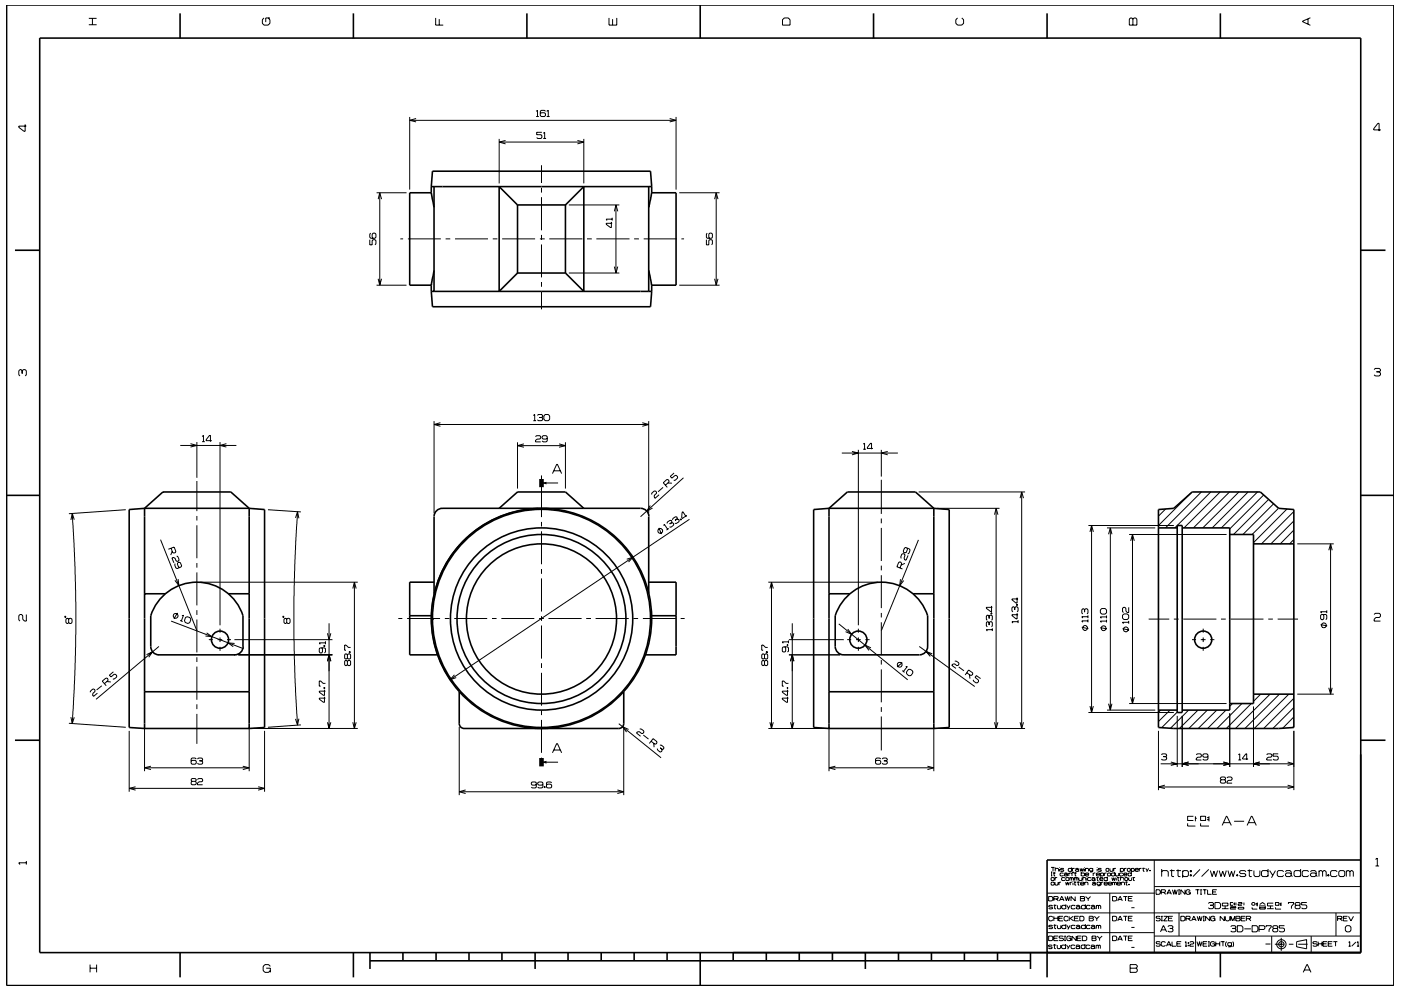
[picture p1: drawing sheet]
<svg xmlns="http://www.w3.org/2000/svg" width="297mm" height="210mm" viewBox="0 0 297 210" stroke-linecap="round" stroke-linejoin="round" font-family="sans-serif">
<g fill="none" stroke="#000" stroke-width=".21">
<path d="M18.8 5.2h1.7M18.8 3.9h1.7M19.6 3.9v1.3M56 3.8l-.4 .4v.7l.4 .4h.9l.3-.4v-.7l-.3-.4M57.2 3.8h-.9v.9M92.4 3.8v1.5h1.6M93.1 4.1v1.2M129.1 3.8v1.5h1.7v-1.5M129.9 4.1v1.2M166.3 3.8h.8l.4 .4v1.1h-1.6v-1.1zM203 3.8l-.4 .4v.7l.4 .4h.9l.4-.4v-.7l-.4-.4M239.7 3.8h.2l.3 .3 .2-.3h.4l.2 .3v1.2h-1.6v-1.2z"/>
<path d="M240.2 4.1v1.2M277.3 4v1.1M277.8 3.8l-1.6 .7v.1l1.6 .8M5.3 26.4v1.4h-.2l-1.1-.8v-.2h1.6M86.9 24.8v15.4M86.9 25.5h56.4M88.2 25.1l-1.3 .4 1.3 .4M105.8 29.5v9.4M105.8 30.1h18M107.2 29.8l-1.4 .3 1.4 .4M113.7 23.6l.3-.2v1.3M113.7 24.7h.6"/>
<path d="M114.8 35v3.8M114.8 39.8v1M114.9 28.1h-1.1v.5h.9l.2 .1v.5l-.2 .2h-.7l-.2-.2M115.2 28.3l.3-.2v1.3M115.2 29.4h.6M115.7 23.6l-.3-.2h-.6l-.3 .2v.9l.3 .2h.6l.3-.2v-.4l-.3-.2h-.6l-.3 .2M115.9 24.7h.6M115.9 23.6l.3-.2v1.3M122.4 29.8l1.4 .3-1.4 .4M123.8 29.5v9.4M142 25.1l1.3 .4-1.3 .4M143.3 24.8v15.4"/>
<path d="M292.8 27.6h-1.5v-.3l.8-1.1h.3v1.6M78.4 50.8v1.1h.5v-.9l.2-.2 .6 .2v.7l-.2 .2M78.6 49.4l-.2 .3v.6l.2 .2h.9l.2-.2v-.6l-.2-.3h-.4l-.2 .3v.6l.2 .2M79.8 40.9h6.4M80.2 59.1l.3 1.4 .4-1.4M80.2 42.2l.3-1.3 .4 1.3M80.5 40.9v19.6M84.9 50.7h.6M86.5 50.7h7M94.5 50.7h1M96.5 50.7h7M104.5 50.7h1"/>
<path d="M106.5 50.7h7M114.5 50.7h1M114.8 41.8v7M114.8 49.8v1M114.8 51.9v6.9M114.8 59.8v1M116.5 50.7h7M120.6 57.9h10.7M120.6 43.5h10.7M124.5 50.7h1M126.4 50.7h7.1M129.6 47.1v1.1h-.2l-.9-.6v-.2h1.3"/>
<path d="M129.8 46.5h-1.3l.2 .3M129.8 46.2v.6M130.3 56.6l.3 1.3 .4-1.3M130.3 44.8l.3-1.3 .4 1.3M130.6 43.5v14.4M134.4 50.7h1.1M136.5 50.7h7M144 40.9h8.6M144.5 50.7h.5M149.8 50.8v1.1h.5v-.9l.1-.2h.5l.1 .2v.7l-.1 .2M149.9 49.4l-.1 .3v.6l.1 .2h1l.1-.2v-.6l-.1-.3h-.5l-.1 .3v.6l.1 .2M151.5 42.2l.3-1.3 .4 1.3"/>
<path d="M151.5 59.1l.3 1.4 .4-1.4M151.8 40.9v19.6M4.7 78.6l-.2-.2h-.3l-.2 .2v.9l.2 .2M4.7 78.6l.2-.2h.4l.3 .2v.9l-.3 .2M4.7 78.6v.6M79.8 60.5h6.4M114.8 61.8v3.8M144 60.5h8.6M291.3 78.4l.3-.3h.8l.3 .3v.2l-.3 .3M291.8 78.9h.6M292.4 78.9l.3 .3v.3l-.3 .2h-.8l-.3-.2M38.2 94.5h11.9"/>
<path d="M40.4 94.1l1.3 .4-1.3 .3M41.7 93.8v7.5M42.8 92.6l.3-.2v1.3M42.8 93.7h.6M44.9 93.5h-1.2l.7-1.1h.2v1.3M46.6 93.8v38.8M48 94.1l-1.3 .4 1.3 .3M92 89.3v19.6M92 90h45.5M93.4 89.7l-1.4 .3 1.4 .4M109.7 93.8v9.8M109.7 94.5h10.2"/>
<path d="M111.1 94.1l-1.4 .4 1.4 .4M113.1 88.1l.3-.2v1.3M113.1 89.2h.6M113.5 92.6l.2-.2h.8l.1 .5-.1 .2h-.6l-.4 .3v.3h1.1M114 88.1l.1-.2h.7l.3 .2-.3 .5M114.3 88.6h.5M114.8 88.6l.3 .1v.3l-.3 .2h-.7l-.1-.2M115.3 88.2l.3-.3h.6l.3 .3v.7l-.3 .3h-.6l-.3-.3zM116 92.9l-.2 .2h-.7l-.2-.2v-.3l.2-.2h.7l.2 .2v.9l-.2 .2h-.7l-.2-.2M117.4 99.9h1.4M118.5 94.1l1.4 .4-1.4 .4M119.9 93.8v9.8"/>
<path d="M136.2 89.7l1.3 .3-1.3 .4M137.5 89.3v19.6M178.5 96.1h11.9M180.6 95.8l1.4 .3-1.4 .4M182 95.4v37.2M183 94.2l.3-.2v1.3M183 95.3h.6M185.1 95.1h-1.2v-.2l.7-.9h.2v1.3M186.9 95.4v5.7M188.2 95.8l-1.3 .3 1.3 .4M15.3 108.9l.6 11.3 .2 7.5-.2 14.3-.6 11.5M15.7 110.2l-.4-1.3-.3 1.4"/>
<path d="M26.7 108.1l-12.1 .9M34 114.5l7.7 19.3M36.3 116.3l.3 .9h.6l.1-.2-.4-1-1.2 .5M36.5 116.9l-.3 .8M37.1 119.5l-.1 .3 .3 .7 .2 .1 .9-.3 .1-.3-.3-.7h-.5l-.1 .3 .2 .7h.3M37.5 117.9l.2 .2 .3 .6-.1 .3h-.6l-.2-.6-.4-.2-.3 .2 .5 1M41.7 102v6.4M41.7 109.4v1M41.7 111.4v7M41.7 119.4v1M56.8 108.1l7 .5M62.7 109.9l.4-1.4 .3 1.4"/>
<path d="M63.1 108.5l-.5 9.3-.3 8.7 .1 13.3 .7 14M114.1 107.8a23.3 23.3 0 0 0-18.3 36.9M114.8 100.8v.9M114.8 102.7v7M114.8 110.7v1M114.8 112.7v7M114.8 102.4h3.5M117.1 100.4l.9-1.9h.2l.9 1.9M132.9 118.6l1.3-.4-.9 1M137.9 107.2l-.8 1.2 1.2-.6M138.2 104.9v-.3l.5-.5h.3l.2 .2v.3l-.5 .5 .2 .6 .8-.8M139.5 112.3v.1"/>
<path d="M139.7 112l.5 1.3M139.7 112.2l-.2 .1M139.7 112.1a.53 .53 0 0 1 .7 .3 .53 .53 0 0 1-.2 .7l-.6-.2-.1-.5M139.7 112.1v.1M140.6 103.4l-1.1 .9M140.7 111.5l.1-.3 .8 1.1M141.1 102.9l.7-.7 .1-.2-.3-.3h-.2l-.8 .7 .9 1M141.6 102.4l.9 .1M141.8 112.1l-.5 .3M142.4 110.9v-.5h-.3l-.6 .3-.1 .3M142.4 110.9l-.4 .2M142.4 110.9h.3l.2 .3-.1 .2-.6 .4-.3-.1"/>
<path d="M142.9 100.3l-.8 .7 .4 .4 .6-.6h.3l.3 .3-.1 .3-.5 .5h-.3M143.5 110.1v-.5h-.3l-.5 .4-.1 .3M143.5 110.1l-.4 .3M143.5 110.1h.3l.2 .6-.6 .3h-.3M144.2 110.1h.2l.1 .1-.2 .1zM144.3 110.1l.1 .2M144.9 101.3l-9.1 8.3M145.6 109.3l-.9 .7-.2-.2 .1-1.1 .2-.2 .7 1.1M146.2 110.1l-50.8 34.1M186.9 101.8v7.2M186.9 110v1M186.9 112v7"/>
<path d="M186.9 120v1M191.9 119.5l-.9 .3M192.3 116.2l.1 .3-.3 .7h-.5l-.1-.3 .3-.7 .2-.1 .9 .4 .1 .2-.3 .7-.3 .1M192.5 117.8l-.4 1-.3-.1-.1-.3 .2-.6-.1-.3h-.6l-.2 .6 .1 .3M194.7 114.5l-7.8 19.3M194.8 104.3h22.5M198.7 107.8h13.2M210.9 109.2l.3-1.4 .4 1.4M211.2 107.8v46.7M216.3 105.7l.3-1.4 .4 1.4M216.6 104.3v50.2M230.8 111.5h18.1"/>
<path d="M231.1 112.8l.3-1.3 .4 1.3M231.4 111.5v39.6M234.7 112h10.2M235 113.3l.4-1.3 .4 1.3M235.4 112v38.6M239.4 113.4h20.7M239.7 114.7l.4-1.3 .4 1.3M240.1 113.4v35.8M247.1 107.9l-1.5 1.6M252.5 104.6l-6.9 6.9M254.7 104.3l-7.6 7.7M256.7 104.3l-7.6 7.7"/>
<path d="M258.7 104.3l-7.7 7.7M260.7 104.3l-7.7 7.7M262.7 104.3l-7.7 7.7M264.6 104.3l-7.6 7.7M266.6 104.3l-7.7 7.7M267.9 105l-7.2 7.2M269 105.9l-7.5 7.5M270 106.9l-6.5 6.5M271.1 107.8l-5.6 5.6M272.9 107.9l-7.1 7.2M274.3 114.4l-.9 1M274.3 112.4l-2.9 3"/>
<path d="M274.3 110.5l-4.8 4.9M274.3 108.5l-6.8 6.9M275 115.4h7.8M281.7 116.7l.4-1.3 .3 1.3M282.1 115.4v31.8M5.6 130.3v1.4h-.4l-.4-.3v-.8l-.2-.3h-.4l-.2 .3v.9l.2 .2M13.7 130.8h.3l-.1 .2zM14.6 131.4l-.2-.3-.4 .3v.6l.2 .2 .4-.2M14.6 131.4l.2-.3h.3l.2 .3v.6l-.2 .2h-.3l-.2-.2M14.6 131.4v.6M31.1 138.8l1.2-.5-.8 1.1M33.7 137.1l-13.3 11.2"/>
<path d="M36.3 131.7l15.3 5.9M37.6 130l-.7 1.2M37.8 122.8l.1 1.4-.8-1.1M38.2 131.6l.5 .2M38.6 130.6l.3-.1-.5 1.2M39.3 131l.4-.2 .6 .2 .2 .4-.3 .7-.4 .1-.5-.2-.2-.4zM41.7 121.4v7M41.7 129.4v1M41.7 131.4v7M41.7 139.4v1M42.5 123.5h33.4M43.8 134.2l1.1 .8-1.3-.1"/>
<path d="M44.3 135.7h.8M46.1 135.7h1M46.6 133.3v.9M46.6 135.2v1M46.6 137.2v.8M48.1 135.7h.9M49.7 135.7h20.8M49.7 136.5l-1.4-.1 1.1 .8M50.5 138.9h20M60 130.7l.2 .1-.1 .2-.2-.2zM60.8 131.4l-.2-.3-.4 .3v.6l.2 .2 .4-.2M60.8 131.4l.2-.3h.3l.2 .3v.6l-.2 .2h-.3l-.2-.2"/>
<path d="M60.8 131.4v.6M68.2 137.4l.2 .2v.7l-.2 .2h-.3l-.2-.2v-.7l.2-.2h.9l.2 .2v.7l-.2 .2M68.7 136.9h.2v.2h-.2zM68.7 137h.2M69 136v.6M69 136.4h-1.3l.2 .2M69.4 134.3l.4 1.4 .3-1.4M69.8 132.2v22.3M73.7 138.9l-.3-.2-.3 .2v.7l.1 .2 .5-.2M73.7 138.9l.2-.2h.3l.1 .2v.7l-.1 .2-.5-.2M73.7 138.9v.7M74 138.2h.2v.2h-.2z"/>
<path d="M74 138.3h.2M74.3 137.3h-.4l-.5-.5h-.3v1.1h.3M74.8 124.8l.3-1.3 .4 1.3M75.1 123.5v31M84.5 131.2h.8M86.3 131.2h7M94.3 131.2h1M96.3 131.2h7M104.3 131.2h1M106.3 131.2h7M114.3 131.2h1M114.8 120.7v1"/>
<path d="M114.8 122.7v7M114.8 130.7v1M114.8 132.7v7M116.3 131.2h7M124.3 131.2h1M126.3 131.2h7M134.3 131.2h1M136.3 131.2h7M144.3 131.2h.9M162.1 138.9l-.2-.2-.4 .2v.7l.2 .2 .4-.2M162.1 138.9v.7M162.1 138.9l.2-.2h.3l.2 .2v.7l-.2 .2-.5-.2"/>
<path d="M162.5 138.2h.2v.2h-.2zM162.5 138.3h.2M162.8 137.3h-.5l-.5-.5h-.3v1.1h.3M162.9 123.5h23.3M163.2 124.8l.4-1.3 .4 1.3M163.6 123.5v31M166.4 137.2l.2 .2v.7l-.2 .2-.5-.2v-.7l.2-.2h.9l.2 .2v.7l-.2 .2M166.9 136.7h.1v.2h-.1zM166.9 136.8h.1M167.2 135.8v.6M167.2 136.1h-1.3l.2 .3M167.3 138.9h10.8"/>
<path d="M167.3 135.7h11.6M167.6 134.3l.4 1.4 .3-1.4M168 132.2v22.3M177.8 132.3l14.6 11.9M179.6 135.7h.9M179.7 133.4l.8 1.1-1.2-.5M181.5 135.7h1M182 133.3v.9M182 135.2v1M182 137.2v.8M183.5 135.7h.9M184.7 137.4l-1.3-.6 .8 1.2"/>
<path d="M186.9 122v7M186.9 130v1M186.9 132v7M186.9 140v1M190.8 120.5l.4-1-.4-.3-.3 .1-.3 .9 1.1 .5M190.9 122.8l-.1 1.4 .8-1.1M194.9 137.1l11.8 8.5M197.7 138.7l-1.4-.5 .9 1M209.7 132.1l-.2-.2-.4 .2v.7l.2 .2M209.7 132.1l.2-.2h.3l.2 .2v.7l-.2 .2M209.7 130.7l.2-.2h.3l.2 .2v.7l-.2 .2M209.7 130.7l-.2-.2-.4 .2v.7l.2 .2"/>
<path d="M209.7 130.7v.5M209.7 132.1v.5M210.1 130.1h.2M210.1 130h.2v.2h-.2zM210.2 128.5v1.2h-.2l-.9-.7v-.2h1.3M210.4 133.6h-1.3l.2 .2M210.4 133.3v.5M215.1 128.9l.2-.2h.3l.3 .2v.7l-.3 .2M215.1 128.9l-.2-.2-.4 .2v.7l.3 .2M215.1 128.9v.5M215.5 128.2h.2v.2h-.2zM215.5 128.3h.2"/>
<path d="M215.6 126.7v1.2h-.2l-.9-.7v-.2h1.4M215.6 130v1.3h-.2l-.9-.7v-.2h1.4M215.9 131.9h-1.4l.3 .3M215.9 131.5v.7M229.4 133l1.4 .3M230 129.3v.5M230 129.3l.2-.2h.3l.2 .2v.7l-.2 .2M230 129.3l-.3-.2-.3 .2v.7l.2 .2M230.7 131.7h-1.3l.2 .3M230.7 130.5v.6M230.7 131.4v.6M230.7 130.8h-1.3l.2 .3"/>
<path d="M233.3 133.1l1.4 .3M233.6 129.1h.7l.3 .3v.6l-.3 .3h-.7l-.3-.3v-.6zM234.6 131.7h-1.3l.2 .3M234.6 130.6v.5M234.6 131.4v.6M234.6 130.8h-1.3l.2 .3M238 133.3l1.4 .3M238.3 130.2h.7l.3 .3v.6l-.3 .3h-.7l-.3-.3v-.6zM238.9 133.1h.1M239.3 128.8v1.1h-.3l-.3-.3v-.6l-.2-.2h-.3l-.2 .2v.7l.2 .2M239.3 131.7v.6M239.3 132h-1.3l.2 .3"/>
<path d="M243.5 131.3h4.4M248.9 131.3h1M250.9 131.3h7M252.7 135.7h.9M254.6 135.7h1M255.1 133.3v.9M255.1 135.2v1M255.1 137.2v.8M256.6 135.7h.9M258.9 131.3h1M260.9 131.3h7M268.9 131.3h1"/>
<path d="M270.9 131.3h4.3M280 132.5l1.4 .2M280.5 130.3l.2 .2v.7l-.2 .2h-.3l-.2-.2v-.7l.2-.2h.9l.2 .2v.7l-.2 .2M280.5 132.2h.1M281.3 129.5v.5M281.3 129.7h-1.3l.2 .3M291.3 130.3l.3-.2h.8l.3 .2v.4l-.3 .3h-.7l-.4 .4v.3h1.4M14.6 153.4l12.1 .9M15 152.1l.3 1.4 .4-1.4M19.1 146.8l.1-.2 .5-.5 .4 .3v.3l-.4 .4-.1 .4 .3 .2 .8-.7M21.6 145.5l-1.1 .8M22.1 145l.8-.7-.2-.5h-.3l-.7 .7 .8 .9"/>
<path d="M22.6 144.6h.9M24 142.5l-.8 .7 .3 .4 .7-.6h.3l.3 .3-.1 .3-.5 .5-.3-.1M27.4 155v12.9M30.6 154.2v9.4M41.7 141.4v7M41.7 149.4v1M41.7 151.4v6.4M52.8 154.2v9.4M53.6 154.5h22.3M56.1 155v12.9M63.4 152.4l-.3 1.4-.4-1.3M63.8 153.8l-7 .5"/>
<path d="M68.7 145.8h.2v.2h-.2zM68.7 145.9h.2M68.8 147.8v1.2h-.2l-.9-.7v-.2h1.3M68.8 146.3v1.2h-.2l-.9-.7v-.2h1.3M69 144.9h-.5l-.5-.5h-.3v1.1h.3M69.4 140.2l.4-1.3 .3 1.3M69.4 153.2l.4 1.3 .3-1.3M73.7 140.3l-.3-.2-.3 .2v.7l.1 .2 .5-.2M73.7 140.3l.2-.2h.3l.1 .2v.7l-.1 .2h-.3l-.2-.2M73.7 140.3v.7M74.8 153.2l.3 1.3 .4-1.3M96.4 143.1l-1 1.1 1.3-.5"/>
<path d="M97.4 154.2v14.4M114.8 140.7v1M114.8 142.7v7M114.8 150.7v1M114.8 152.7v7M117.1 159.7l.9-2h.2l.9 2M117.4 159.1h1.4M131.2 153.5l9 7.2M132.2 154.2v14.4M133.3 154.7l-1.3-.6 .8 1.2M135.6 154.6h.3l.6 .4v.3l-.2 .3h-.3l-.4-.4h-.5l-.1 .3 .8 .7M136.4 155.9l1.1 .9"/>
<path d="M138 157.2l.8 .6h.3l.2-.2v-.3l-.8-.6-.8 1M138.6 157.6l.1 .9M139.4 158.8v.2l.5 .5h.3l.2-.5M139.9 158.1l.3-.1 .6 .5-.2 .4-.2 .1M140 158.6l.4 .4M162.1 140.3l-.2-.2-.4 .2v.7l.2 .2 .4-.2M162.1 140.3l.2-.2h.3l.2 .2v.7l-.2 .2h-.3l-.2-.2M162.1 140.3v.7M162.9 154.5h12.2M163.2 153.2l.4 1.3 .4-1.3M166.9 145.8h.1v.2h-.1zM166.9 145.9h.1"/>
<path d="M167 147.8v1.2h-.2l-.9-.7v-.2h1.3M167 146.3v1.2h-.2l-.9-.7v-.2h1.3M167.2 144.9h-.5l-.5-.5h-.3v1.1h.3M167.6 153.2l.4 1.3 .3-1.3M168.3 140.2l-.3-1.3-.4 1.3 .4-1.3 .3 1.3M175.8 154.2v9.4M186.9 142v7M186.9 150v1M186.9 152v7.2M190.4 141.3v.1M190.9 141.5h.1M191.2 140.8l-.1-.3h-.5a.54 .54 0 0 0-.2 .8"/>
<path d="M191.2 141.2a.49 .49 0 0 1-.8 .2M191.2 140.8h.1M191.2 140.8l.1 .3M191.3 141.1l-.1 .1M191.3 142.2l.5 .4M191.3 140.5l-1.1 1M192 141.4h.4l-.8 1M192.6 142h.4l.5 .3v.4l-.4 .6h-.4l-.5-.3v-.5zM198 154.2v9.4M198.7 154.5h18.6M202.4 140.2h.3l.6 .4v.3l-.1 .2-.3 .1-.5-.4-.4 .1-.2 .2 .9 .7M203.3 141.5l1.1 .8"/>
<path d="M205 142.7l.8 .6 .5-.3-.1-.3-.8-.6-.8 1.1M205.5 143.1l.2 .8M207.9 143.9l-.9-.6-.3 .4 .7 .5 .1 .3-.2 .3-.3 .1-.6-.4-.1-.3M210.9 153.2l.3 1.3 .4-1.3M216.3 153.2l.3 1.3 .4-1.3M230.8 151.1h18.1M231.1 149.8l.3 1.3 .4-1.3M234.7 150.6h10.2M235 149.3l.4 1.3 .4-1.3M239.4 149.2h20.7M239.7 147.9l.4 1.3 .4-1.3M245.6 155v12.6"/>
<path d="M246.1 150.6l-.5 .4M248.1 150.6l-2.5 2.4M249.6 151l-3.3 3.3M249.6 151.8v10.9M250.7 151.8v10.9M252 150.6l-3.8 3.9M254 150.6l-3.9 3.9M256 150.6l-3.9 3.9M258 150.6l-4 3.9M259.9 150.6l-3.9 3.9M260.7 151.3v11.4M261.3 149.2l-.6 .6"/>
<path d="M263.3 149.2l-5.3 5.3M265.3 149.2l-5.3 5.3M265.8 149.9v12.8M267.3 147.2l-1.5 1.6M269.3 147.2l-7.3 7.3M271 159.9h-1.1v.5h.9l.2 .2-.2 .6h-.7l-.2-.2M271.3 147.2l-7.4 7.3M273.3 147.2l-7.4 7.3M274.3 154.1l-.2 .2M274.3 152.1l-2.4 2.4M274.3 155v12.6M274.3 150.1l-4.4 4.4"/>
<path d="M274.3 148.1l-6.4 6.4M275 147.2h7.8M281.7 145.9l.4 1.3 .3-1.3M27.4 167.2h28.7M28.7 166.9l-1.3 .3 1.3 .4M30.6 162.8h22.2M32 162.5l-1.4 .3 1.4 .4M40.7 165.7l-.2-.2 .2-.4h.7l.2 .2-.2 .4M40.7 165.7l-.2 .2 .2 .5h.7l.2-.2v-.3l-.2-.2M40.7 165.7h.7M41.6 161l-.2-.2h-.7l-.2 .2v.9l.2 .2h.7l.2-.2v-.4l-.2-.2h-.7l-.2 .2M41.9 161l.2-.2h.7l.2 .2-.2 .4"/>
<path d="M41.9 165.3l.2-.2h.7l.2 .5-.2 .2h-.6l-.3 .3v.3h1.1M42.3 161.4h.5M42.8 161.4l.2 .2-.2 .5h-.7l-.2-.2M51.5 162.5l1.3 .4-1.3 .3M54.7 166.9l1.4 .3-1.4 .4M97.4 167.9h34.8M98.7 167.5l-1.3 .4 1.3 .4M113.7 166.3l-.2 .2h-.7l-.2-.2 .2-.4h.7l.2 .1v1l-.2 .1h-.7l-.2-.1M114.8 160.7v.8M114.8 161.7h3.5M115.1 166.3l-.2 .2h-.7l-.2-.2v-.3l.2-.1h.7l.2 .1v1l-.2 .1h-.7l-.2-.1M115.4 166.8h.2v.2h-.2z"/>
<path d="M115.5 166.8v.2M117 166l-.2-.1h-.7l-.2 .1v1l.2 .1h.7l.2-.1v-.5l-.2-.2h-.7l-.2 .2M130.9 167.5l1.3 .4-1.3 .4M175.8 162.8h22.2M177.1 162.5l-1.3 .3 1.3 .4M186.7 161l-.2-.2h-.7l-.2 .2v.9l.2 .2h.7l.2-.2v-.4l-.2-.2h-.7l-.2 .2M187 161l.2-.2h.7l.2 .2-.2 .4M187.4 161.4h.5M187.9 161.4l.2 .2v.3l-.2 .2h-.7l-.2-.2M196.6 162.5l1.4 .4-1.4 .3M245.6 166.9h28.7M246.2 160.1l.2-.2h.7l.3 .2-.3 .4"/>
<path d="M246.6 160.5h.5M247 166.5l-1.4 .4 1.4 .3M247.1 160.5l.3 .2v.3l-.3 .2h-.7l-.2-.2M248.2 161.6l1.4 .4-1.4 .3M251.8 174.6v.6h1.6M252 161.6l-1.3 .4 1.3 .3M253 173.1h-1.2v.9h1.2M253.4 173.1v1.1M253.4 173.6h.3M253.6 160.1l.2-.2h.7l.2 .5-.2 .2h-.6l-.3 .3v.3h1.1M254.5 174.6v.6h1.8M254.6 173.1h1v.9h-1z"/>
<path d="M255.9 173.4h.4M255.9 173.9h.4M256.1 160.4l-.2 .2h-.7l-.2-.2v-.3l.2-.2h.7l.2 .2v.9l-.2 .2h-.7l-.2-.2M256.3 173.1v1.1M258.9 165.4l-.2-.2 .2-.4h.8l.1 .2-.1 .4M258.9 165.4l-.2 .2v.3l.2 .2h.8l.1-.2-.1-.5M258.9 165.4h.8M259.1 175.1l.9-2h.1l1 2M259.4 161.6l1.3 .4-1.3 .3M259.4 174.5h1.4M260.1 165l.2-.2h.7l.2 .2v.3l-.2 .2h-.6l-.3 .3v.3h1.1M261.7 174.2h2.1"/>
<path d="M262.6 161.2h.5M262.6 160.1l.2-.2v1.3M264.4 175.1l.9-2h.2l.9 2M264.6 161h-1.2l.8-1.1h.1v1.3M264.7 174.5h1.4M267.1 161.6l-1.3 .4 1.3 .3M268.6 160.1l.1-.2h.7l.3 .2v.3l-.3 .2h-.5l-.3 .3v.3h1.1M273 161.6l1.3 .4-1.3 .3M273 166.5l1.3 .4-1.3 .4M274.3 162h-28.2M5.6 182.6v.8M5.6 183h-1.6l.2 .4"/>
<path d="M222 197.8h22.7M222 193.6h66.5M222 189.4h22.8M222.3 198.5h.7l.2 .2v.6l-.2 .2h-.7zM222.3 190.2h.7l.2 .2v.5l-.2 .2h-.7zM222.8 184h.8M222.8 184.9h.3M222.8 185.8h.3M222.8 187.2l.6-.1 .1 .5-.5 .1zM223 184.9v.9M223 186.1l.5 .2-.1 .5-.6-.2zM223.2 192.2l-.2-.2h-.5l-.2 .3 .7 .1 .2 .3-.2 .1-.7-.1"/>
<path d="M223.2 196.4l-.7-.1-.2 .2 .7 .1 .2 .2-.2 .2-.7-.2M223.2 194.6l-.2-.3h-.5l-.2 .3v.5l.2 .2h.5l.2-.2M223.3 184v.8M223.3 185.2h.5M223.4 192h.6M223.4 196.3h.6M223.4 190.7h.8l.2-.4-1-.1v.9M223.4 199h.8M223.4 194.3v1M223.4 194.8h.9M223.5 185v.8h.2M223.6 191.9v.8l.3 .1"/>
<path d="M223.6 196.1v.8l.3 .1M223.7 187.1l.1 .6 .5-.1v-.5M223.7 186.1v.7M223.7 184.3l.6-.1 .1 .6M223.7 184v.8M224 190.7l.4 .4M224.1 186.1l-.4 .2M224.2 192l.1 .8 .6-.1v-.7M224.2 196.3l.1 .7 .6-.2v-.5M224.3 194.3v1M224.4 198.5h-1v1h1M224.5 194.8h.8"/>
<path d="M224.5 187.1v.6M224.6 191.1l.5-.9 .5 .9M224.7 184v.1M224.7 184.3v.5M224.8 190.8h.7M225 187.1l-.5 .1M225.4 194.3h-.9v1h.9M225.5 198.7l-.2-.2-.8 .2 .2 .3 .8 .1-.2 .4-.8-.1M225.5 185.3l-.2-.1-.6 .1v.4l.2 .1 .6-.1M225.5 184.3l-.1-.1-.6 .1 .2 .2h.4l.1 .1-.1 .2-.6-.1M225.6 185.3l.6-.1 .1 .5M225.7 198.5h.3"/>
<path d="M225.7 199.5h.3M225.8 198.5v1M225.8 190.2l.3 .9 .3-.9 .2 .9 .3-.9M225.8 186.3l-.1-.2-.6 .2 .1 .5 .6-.2M225.9 187.1l.2 .6 .2-.5 .2 .5 .2-.6M226 186.3l.5-.2 .1 .5-.5 .2zM226 192.2l-.2-.2h-.5l-.2 .2v.5l.2 .1 .7-.1M226 196.4l-.2-.1-.7 .1v.4l.2 .2 .7-.2M226 191.8v1M226 196v1M226.2 192l.4 .7M226.2 196.3l.4 .5"/>
<path d="M226.3 185.5l-.1-.1-.6 .1 .2 .3 .5-.1M226.3 185.7l.1 .1M226.5 194.6l-.2-.3h-.5l-.2 .3v.5l.2 .2h.5l.2-.2M226.6 199h.5v.5M226.6 185.3l.6-.1 .1 .6M226.6 185.2v.6M226.7 194.3v1M226.8 186.3l.1-.2 .3 .2M226.8 186.1v.7M226.9 194.8l.7 .5M226.9 192l-.5 .9M226.9 187.1v.6"/>
<path d="M226.9 196.3l-.5 .8M227.1 198.8l-.2-.3h-.5l-.2 .3v.5l.2 .2h.5l.2-.2M227.2 186.3v.5M227.2 186.3l.1-.2 .3 .2v.5M227.2 184.3l-.1-.1-.6 .1 .1 .5 .6-.1M227.2 184v.8M227.3 187.1l-.4 .1M227.4 184.2v.6M227.5 184.9h.1l-.1 .3zM227.5 184.9v.3M227.5 186.9v.1M227.5 187.2v.5"/>
<path d="M227.5 194.3l-.8 .6M227.7 187.1h.5M227.7 185.2h.6M227.8 194.8h.8M227.8 186.1v.7M227.8 186.3l.1-.2 .3 .2M227.8 184.2l-.4 .1M227.9 187v.7h.3M228 185v.8h.2M228 190.2v.9l-.9-.9v.9M228 192.2l-.2-.2h-.5l-.2 .2v.5l.2 .1 .7-.1M228 196.4l-.2-.1-.7 .1v.4l.2 .2 .7-.2"/>
<path d="M228 184.3l.6-.1 .1 .5M228.2 198.5v1l-.9-1v1M228.2 192.2l.1-.2h.5l.1 .2v.5M228.2 196.4l.6-.1 .1 .1v.4M228.2 186.3v.5M228.2 186.3l.1-.2 .3 .2v.5M228.4 199h.7M228.4 187.1h.5M228.6 187v.7h.2M228.7 184.6l-.1-.2-.6 .2 .2 .2 .5-.1M228.7 184.7l.1 .1M228.7 194.3h-.9v1h.9"/>
<path d="M228.7 186.1v.5l.2 .2 .5-.2v-.5M228.9 192.7l.2 .1M228.9 192.5l-.1-.2h-.5l-.1 .2 .1 .3 .6-.1M228.9 196.7l-.1-.2-.6 .2 .1 .3 .6-.2M228.9 196.8l.2 .2M228.9 194.3h.7l.2 .3v.5l-.2 .2h-.7zM229 184.2l.2 .6 .2-.6 .2 .6 .2-.6M229.1 190.2h.7l.2 .1-.2 .8h-.7zM229.1 190.6h.7M229.1 187.4h.7l-.1-.3h-.5l-.1 .5 .1 .1 .6-.1M229.2 185.3l.2-.1 .6 .1-.2 .5-.6-.1M229.2 184.9v.9"/>
<path d="M229.3 198.5h-.9v1h.9M229.5 198.5h.7l.2 .3v.5l-.2 .2h-.7zM229.6 186.3l.5-.2 .1 .7M229.6 186.1v.7M230 184v.1M230 184.3v.5M230 187.2l.1-.1 .6 .1v.5M230 187.1v.6M230.1 185.5h.7l-.1-.3h-.5l-.1 .5 .1 .1 .6-.1M230.1 192.2l-.1-.2h-.6l-.1 .2v.5l.1 .1 .7-.1M230.1 196.4l-.1-.1-.7 .1v.4l.1 .2 .7-.2M230.1 191.8v1"/>
<path d="M230.1 196v1M230.1 184.2v.6M230.1 184.3l.6-.1 .1 .6M230.2 190.2l.5 .5M230.4 185.9v.1M230.4 186.3v.5M230.7 190.7v.4M230.9 194.8h.7l.2-.3-.9-.2v1h.7l.2-.2-.2-.3M231.1 192.2l-.1-.2h-.5l-.2 .2 .2 .6 .6-.1M231.1 196.4l-.1-.1-.7 .1 .2 .6 .6-.2M231.2 190.2l-.5 .5M231.3 186.3l-.1-.2-.6 .2 .1 .5 .6-.2"/>
<path d="M231.3 192.2l.2-.2h.4l.2 .2v.5M231.3 196.4l.6-.1 .2 .1v.4M231.5 186.3l.5-.2 .2 .2v.3M231.5 198.5l.9 .2-.2 .3 .2 .4-.9 .1zM231.5 199h.7M231.6 187.2l.5-.1 .1 .5M231.7 184.3l-.1-.1-.6 .1 .1 .4 .6-.1M231.7 184.2v.6l-.6 .1M231.8 185.2v.6M232 194.3l.5 .6M232.1 192.5l-.2-.2h-.4l-.2 .2 .2 .3 .6-.1M232.1 196.7l-.2-.1-.6 .1 .2 .3 .6-.2"/>
<path d="M232.1 192.7l.1 .1M232.1 196.8l.1 .2M232.2 186.5l-.2-.1-.5 .1 .1 .3 .6-.2M232.2 186.6l.1 .2M232.2 185.2l-.4 .1M232.2 187.5l-.1-.1-.5 .1 .1 .2 .5-.1M232.2 187.6l.2 .1M232.4 192v.8M232.4 196.3v.7M232.4 192.2l.2-.2 .3 .2M232.4 196.4l.2-.1 .3 .1M232.5 186.1h.5"/>
<path d="M232.5 185.5h.7l-.2-.3h-.4l-.1 .5 .1 .1 .6-.1M232.5 194.9v.4M232.6 184v.1M232.6 184.3v.5M232.6 198.5l.5 .5M232.7 186v.7l.2 .1M232.9 192.2l.1-.2 .4 .2v.6M232.9 192.2v.6M232.9 196.4v.6M232.9 196.4l.1-.1 .4 .1v.6M233.1 194.3l-.6 .6M233.1 199v.5"/>
<path d="M233.2 186.4h.6l-.1-.3h-.4l-.1 .5 .1 .2 .5-.2M233.3 187.2l-.1-.1-.6 .1 .1 .5 .6-.1M233.3 187.1v.6l-.6 .2M233.3 185.3l.2-.1 .5 .1-.2 .5-.5-.1M233.3 185.2v.7M233.5 187.1v.6M233.5 184.3l-.1-.1-.6 .1 .2 .2h.4l.1 .1-.1 .2-.6-.1M233.7 198.5l-.6 .5M233.9 187.1l-.4 .1M234.1 187.4h.7l-.1-.3h-.5l-.1 .5 .1 .1 .6-.1M234.1 185.2v.6M234.5 184.3l.5-.1 .1 .5-.5 .1z"/>
<path d="M234.6 185.2l-.5 .1M234.8 186.3l-.1-.2-.6 .2 .1 .5 .6-.2M234.8 185.9v.9M234.8 185.3l.5-.1 .2 .5-.6 .1zM235 187.4h.7l-.1-.3h-.5l-.1 .5 .1 .1 .6-.1M235.3 189.4v12.6M235.3 184.2l.2 .6 .5-.1v-.5M235.7 186.1l.2 .7 .2-.6 .2 .6 .2-.7M235.9 198.5h.7l.2 .2v.6l-.2 .2h-.7zM235.9 190.2h.7l.2 .2v.5l-.2 .2h-.7zM235.9 194.3h.7l.2 .3v.5l-.2 .2h-.7zM235.9 187.1v.6"/>
<path d="M235.9 187.2l.1-.1 .3 .1M236.1 184.2v.6M236.3 187.2l.1-.1 .3 .1v.5M236.3 187.2v.5M236.3 185.3l-.1-.1-.6 .1 .2 .5 .5-.1M236.3 184.9v.9M236.5 185.2v.5l.2 .1 .5-.1v-.5M236.6 184.2l-.5 .1M236.7 185.9v.2M236.7 186.3v.5M236.8 186.1h.6M236.9 187.4h.7l-.2-.3h-.4l-.1 .5 .1 .1 .6-.1"/>
<path d="M237 199.5l.4-1 .6 1M237 195.3l.4-1 .6 1M237 191.1l.4-.9 .6 .9M237.1 186v.7l.2 .1M237.1 199.2h.7M237.1 195h.7M237.1 190.8h.7M237.5 184.3l.2-.1 .5 .1-.1 .5-.6-.1M237.5 184.2v.7M237.6 186.3l.5-.2 .2 .2v.5M237.6 185.9v.9M237.7 187.2l.6-.1 .1 .6"/>
<path d="M237.7 187.1v.6M238.1 185.3l-.1-.1-.6 .1 .1 .5 .6-.1M238.2 198.5h.8M238.2 194.3h.8M238.2 190.2h.8M238.2 185.5h.8l-.2-.3h-.4l-.2 .5 .2 .1 .6-.1M238.4 184.2v.6M238.6 187.1h.5M238.6 186.1l.5 .2-.1 .5-.5-.2zM238.6 190.2v.9M238.6 194.3v1M238.6 198.5v1"/>
<path d="M238.8 187v.7h.3M238.8 184.2l-.4 .1M239.1 184.2l.5 .1-.1 .5-.5-.1zM239.2 199h.7M239.2 194.8h.7M239.2 190.6h.7M239.3 186.1l.1 .7 .5-.2v-.5M239.3 187.6l.1 .1zM239.3 187.6v.1M239.9 184.3l.1-.1 .5 .1-.1 .5-.5-.1M239.9 184.2v1.6M239.9 185.3l-.2-.1-.5 .1 .1 .5 .6-.1"/>
<path d="M239.9 196.7h.6M239.9 192.5h.6M240.1 186.1h.6M240.1 198.5h-.9v1h.9M240.1 190.2h-.9v.9h.9M240.1 194.3h-.9v1h.9M240.3 186v.7l.3 .1M240.7 184.5h.7l-.1-.3-.6 .1v.4l.1 .1 .6-.1M241.5 184.2v.6M242 184.2l-.5 .1M242.2 184.2h.5M242.4 184.1v.6l.3 .1"/>
<path d="M242.9 184.2l.3 .5M243.5 184.2l-.4 .7M243.8 184.6l.1 .1zM244.7 198.5h43.8M244.7 188h43.8M244.7 182.4v19.6M245.1 188.7h.7l.2 .3v.5l-.2 .2h-.7zM246 194.5l-.2-.2-.7 .2 .1 .3h.6l.2 .1-.2 .4h-.6l-.1-.2M246 199.9l-.2-.2h-.6l-.1 .2 .1 .3h.6l.2 .3-.2 .2h-.6l-.1-.2M246 197.6l.6-1.3 .8 1.3M246.2 189.3h.8l.1-.4-.1-.2h-.8v1M246.2 194.3h.3"/>
<path d="M246.2 195.3h.3M246.2 197.2h.9M246.3 184.3v1.6M246.3 184.9l.2-.2h.9l.3 .2v1M246.3 194.3v1M246.7 189.3l.5 .4M246.7 194.3h.8l-.8 1h.8M247.1 199.9l-.2-.2h-.5l-.2 .2v.6l.2 .2h.5l.2-.2M247.4 189.7l.5-1 .5 1M247.5 189.4h.7M247.6 196.6l.2-.3h.7l.2 .3-.2 .3M247.7 194.8h.8"/>
<path d="M248 184.7h1M248 196.9h.5M248.4 184.4v1.4l.5 .1M248.5 196.9l.2 .2v.3l-.2 .2h-.7l-.2-.2M248.5 199.7v1h.8M248.6 188.7l.3 1 .2-1 .2 1 .3-1M248.7 194.3h-1v1h1M249.4 184.7h1M249.8 184.4v1.4l.5 .1M249.8 188.7h.3M249.8 189.7h.3M250 188.7v1"/>
<path d="M250 193.6v4.9M250.4 194.3h.6l.2 .3v.5l-.2 .2h-.6zM250.4 199.7h-.9v1h.9M250.7 184.9l.3-.2h.7l.3 .2v.8l-.3 .2h-.7l-.3-.2M250.7 184.7v1.5M251.2 188.7v1l-.8-1v1M251.2 199.9l.3-.2v1M251.5 194.9h.7l.1-.4-.8-.2v1M251.8 189.2h.5v.5M251.9 199.9h.1v.2h-.1zM252 194.9l.4 .4M252 199.9v.2"/>
<path d="M252.3 199.9l.1-.2h.5l.2 .4-.6 .1-.2 .5h.8M252.3 189l-.2-.3h-.4l-.2 .3v.5l.2 .2h.4l.2-.2M252.3 184.7h.3v.2h-.3zM252.3 185.5h.3v.3h-.3zM252.5 184.7v.2M252.5 185.5v.3M252.6 195.3l.5-1 .5 1M252.8 195h.7M253.4 188.7h.9M253.5 198.5v3.5M253.8 199.7l.3 1 .2-1 .2 1 .3-1M253.8 194.3l.3 1 .2-1 .3 1 .3-1"/>
<path d="M253.9 188.7v1M254.4 184.4l-1.5 1.5M254.5 188.7h.3M254.5 189.7h.3M254.6 188.7v1M255 188.7h.8M255.1 194.3h.3M255.1 195.3h.3M255.2 194.3v1M255.4 188.7v1M255.9 199.7h-.8v1h.8M256 188.7v1h.9"/>
<path d="M256.2 199.7h.3M256.2 191.6l.2-.2h.7l.2 .2-.2 .4M256.3 184.4l-1.5 1.5M256.3 199.7v1M256.5 194.3v1l-.9-1v1M256.6 192h.5M256.6 184.7l.4 1.2 .4-1.1 .4 1.1 .3-1.2M257.1 192l.2 .2v.3l-.2 .2h-.7l-.2-.2M257.1 194.8h.5v.5M257.1 189.2h.7M257.5 199.9l-.2-.2h-.4l-.2 .2v.6l.2 .2h.4l.2-.2M257.6 191.4h.9l.3 .3v.7l-.3 .3h-.9z"/>
<path d="M257.6 194.6l-.2-.3h-.5l-.2 .3v.5l.2 .2h.5l.2-.2M257.8 199.7v1M258 188.7h-.9v1h.9M258.5 184.7l.4 1.2 .3-1.1 .4 1.1 .4-1.2M258.6 199.7v1M258.8 199.7h.8M259.1 192.7h1.4M259.2 191.6h1.1v.5h-1.1zM259.3 199.7v1M259.6 194.3v1l-.9-1v1M259.8 192.1v.6M259.8 194.3v.8l.3 .2h.4l.2-.2v-.8"/>
<path d="M260.1 199.7a.68 .68 0 0 0 0 1.1M260.3 184.7l.4 1.2 .4-1.1 .3 1.1 .4-1.2M260.9 192.3h1.1v.2h-1.1v.3h1.1M260.9 196.6l.3-.3h.6l.2 .3-.2 .3M260.9 195.3v-1l.5 1 .4-1v1M261.1 199.9v.8l-.7 .1M261.3 196.9h.5M261.3 199.7l.2 .4v.6l-.2 .1M261.5 191.4h-.6v.6h.6M261.5 191.7h.2M261.7 191.4v.6M261.8 196.9l.2 .2v.3l-.2 .2h-.6l-.3-.2"/>
<path d="M262 194.3h.8l.1 .2-.1 .8h-.8zM262 194.8h.8M262 191.4v.6M262.2 185.5h.2v.3h-.2zM262.3 185.5v.3M262.3 196.3h.9l.3 .3v.8l-.3 .2h-.9zM262.5 191.4h.8v.3h-.8v.3h.8M262.5 192.5l1.1-.1 .1 .3-1.1 .1zM263.1 194.8h.8M263.7 191.4v.6M263.8 197h1.4M264 194.3h-.9v1h.9"/>
<path d="M264.2 184.9l-.3-.2h-.8l-.3 .2 .3 .4h.8l.3 .2-.3 .4h-.8l-.3-.2M264.2 194.9h.8l.2-.4-1-.2v1M264.5 184.7h1M264.8 194.9l.4 .4M264.9 184.4v1.4l.5 .1M265.5 192.4v.4h1.1M265.5 196.3h.9l.3 .3v.8l-.3 .2h-.9zM265.6 191.4h.3l.2 .4-.2 .2-.5-.2zM265.9 184.7v1l.2 .2h.8l.2-.2v-1M266.3 191.6h.3M266.3 191.9h.3M266.6 191.4v.8"/>
<path d="M266.9 197.1h1.1l.2-.2v-.3l-.2-.3h-1.1v1.3M267 192.1h1.3M267.1 192.5h1.2M267.1 192.3v.5h1.2v-.5M267.1 191.8l.6-.4 .6 .4M268.4 196.6v-.3h1.1v.3l-.4 .5v.5M268.6 192.7h1.4M268.9 184.9l-.3-.2h-.9l-.2 .2v.8l.2 .2h.9l.3-.2M268.9 184.3v1.6M269.2 184.7l.6 1M269.4 192.1v.6M269.6 198.5v3.5"/>
<path d="M270 191.6h-1.3v.5h1.3M270 196.9l-.2-.2 .2-.4h.7l.2 .3-.2 .3M270 196.9l-.2 .2v.3l.2 .2h.7l.2-.2v-.3l-.2-.2M270 196.9h.7M270.4 191.4h.7v.6h-.7zM270.4 184.7l-.8 1.5M270.4 192.4v.4h1.2M271.3 191.9h.3M271.3 191.6h.3M271.6 191.4v.7M271.6 198.9v2.8M272.2 184.9l-.3-.2h-.8l-.3 .2v.8l.3 .2h.8l.3-.2"/>
<path d="M272.3 196.3h-1.1v.5h.9l.2 .2v.4l-.2 .2h-.7l-.2-.2M272.5 184.9l.3-.2h.7l.3 .2v.8M273.2 191.7v-.3h1.1v.3l-.5 .5v.5M273.8 185.4l-.3-.2h-.7l-.3 .2 .3 .5h.7l.3-.2M273.8 185.7l.2 .2M274.8 192h.7M274.8 192l-.2 .2v.3l.2 .2h.7l.2-.2v-.3l-.2-.2M274.8 192l-.2-.2 .2-.4h.7l.2 .2-.2 .4M274.9 199.7l2.1-.4v1.9l-2.1-.4v-1.1M275.8 184.9l-.3-.2h-.9l-.2 .2v.8l.2 .2h.9l.3-.2M275.8 184.3v1.6M277.1 191.4h-1.1v.5h.9l.2 .2v.4l-.2 .2h-.8l-.1-.2"/>
<path d="M277.4 184.9l-.2-.2h-.9l-.2 .2v.8l.2 .2h.9l.2-.2M277.8 184.9l.3-.2h.7l.3 .2v.8M278 198.5v3.5M279.1 185.4l-.3-.2h-.7l-.3 .2v.3l.3 .2h.7l.3-.2M279.1 185.7l.2 .2M279.3 199.9l-.2-.2h-.6l-.2 .2 .2 .3 .8 .1-.2 .4h-.6l-.2-.2M279.5 199.7v1M279.7 184.9l.2-.2h.3l.2 .2M279.7 184.7v1.2M280.3 199.7v1M280.4 184.9l.3-.2h.2l.3 .2v1M280.4 184.9v1"/>
<path d="M281.4 199.7h-.9v1h.9M281.5 185.5h.3v.3h-.3zM281.6 185.5v.3M282.5 199.7h-.9v1h.9M282.7 199.7h.8M283.2 199.7v1M283.3 193.6v4.9M283.5 184.9l-.2-.2h-.9l-.3 .2v.8l.3 .2h.9l.2-.2M283.6 194.9h.7l.2-.4-.9-.2v1M284.1 184.7h.8l.2 .2v.8l-.2 .2h-.8l-.3-.2v-.8zM284.1 194.9l.5 .4M284.8 194.8h.7"/>
<path d="M285.5 184.9l.2-.2h.3l.2 .2M285.5 184.7v1.2M285.5 196.3h.6l.3 .3v.8l-.3 .2h-.6l-.3-.2v-.8zM285.7 194.3h-.9v1h.9M285.9 194.3l.5 1 .6-1M285.9 199.9l.3-.2v1M286.2 184.9l.3-.2 .4 .2v1M286.2 184.9v1M287.5 199.8l-.9 .9M287.7 199.9l.2-.2v1M291.6 182.3l.4-.3v1.7M291.6 183.7h.8"/>
<path d="M19.1 205.4h1.4M19.1 204.6v1.6M20.5 204.6v1.6M56.4 205.4h.9v.8M57.3 205l-.4-.4h-.7l-.4 .4v.9l.4 .3h.7l.4-.3M223.1 200.6l-.1-.2-.7 .2 .1 .2h.6l.1 .1-.1 .3h-.6l-.1-.2M223.3 200.4h.6M223.6 200.3v.8l.3 .1M224.2 200.4l.1 .8h.4l.2-.8M225.9 200.6l-.1-.2-.7 .2v.4l.2 .2h.5l.1-.2M225.9 200.2v1M226.1 200.4l.4 .6"/>
<path d="M226.9 200.4l-.5 .9M227.9 200.6l-.2-.2-.6 .2v.4l.1 .2h.5l.2-.2M228.1 200.6l.6-.2 .2 .2v.4M228.9 200.9l-.2-.2-.6 .2 .2 .3h.4l.2-.2M228.9 201l.1 .2M230 200.6l-.1-.2-.7 .2v.4l.2 .2h.5l.1-.2M230 200.2v1M231.1 200.6l-.2-.2-.6 .2v.4l.1 .2h.5l.2-.2M231.3 200.6l.6-.2 .2 .2v.4M232.1 200.9l-.2-.2-.6 .2 .1 .3h.5l.2-.2M232.1 201l.1 .2M232.4 200.4v.8"/>
<path d="M232.4 200.6l.2-.2 .3 .2M232.9 200.6v.6M232.9 200.6l.1-.2 .3 .2v.6M239.6 204.6h1.3l.2 .2v.3l-.2 .3 .2 .2v.4l-.2 .2h-1.3zM239.6 205.4h1.3M239.9 200.9h.6M247.3 200.7l.5-1 .5 1M247.5 200.4h.7M249.5 200.2h.8M251.2 200.7h.5M251.9 200.5l.1 .1zM252 200.5v.1"/>
<path d="M255.1 200.2h.7M256.2 200.7h.3M257 200.2h.5v.5M257.8 200.2h.8M261.1 200.1l-.2-.2h-.5l-.1 .2 .1 .5 .7-.1M268.3 200.2h1.1M270.3 200.3h1.9M273.3 200.3h.9M275.2 200.3h2M276.3 206.2l.8-1.6h.1l.8 1.6M276.6 205.7h1.1M279.5 200.2h.8"/>
<path d="M280.5 200.2h.8M281.6 200.2h.8M285.9 200.7h.5M287.7 200.7h.5"/>
<circle cx="37.2" cy="130.6" r=".53"/>
<circle cx="230.1" cy="133.2" r=".52"/>
<circle cx="234" cy="133.3" r=".52"/>
<circle cx="238.7" cy="133.5" r=".52"/>
<circle cx="280.7" cy="132.6" r=".51"/>
<circle cx="271.7" cy="200.3" r=".99"/>
<circle cx="271.7" cy="200.3" r=".56"/>
</g>
<g fill="none" stroke="#000" stroke-width=".34">
<path d="M1.4 1.1h294.1v207.9h-294.1zM8.4 8.1h280.1v193.9h-280.1zM38.2 2.8v5.3M74.9 2.8v5.3M111.7 2.8v5.3M148.5 1.1v7M185.2 2.8v5.3M222 2.8v5.3M258.7 2.8v5.3M91.4 39.6v1.3M91.4 39.6l.3-3.3h46.2l.3 3.3M92 39.6v22.2"/>
<path d="M137.5 39.6v22.2M138.2 39.6h-46.8M138.2 39.6v1.3M3.2 53.1h5.2M91.4 40.9h-4.5v19.6h4.5M91.4 40.9l.6 3.1M92 57.4l-.6 3.1M109.7 43.5h10.2M109.7 43.5l-3.9-3.9v22.2l3.9-3.9h10.2M109.7 43.5v14.4M119.9 43.5l3.9-3.9v22.2l-3.9-3.9M119.9 43.5v14.4"/>
<path d="M137.5 44l.6-3.1h5.2v19.6h-5.2l-.6-3.1M288.5 53.1h5.2M91.4 60.5v1.3M91.4 61.8h46.8M91.4 61.8l.3 3.3h46.2l.3-3.3M138.2 60.5v1.3M1.4 105.1h7M30.6 107.8l-3.2 .3v46.2l3.2 .2M30.6 107.8h22.2M30.6 107.8v46.7M30.6 107.8l3.9-3.5h14.4l3.9 3.5M52.8 107.8v46.7"/>
<path d="M52.8 107.8l3.3 .3v46.2l-3.3 .2M92 109.6v16.3M92 109.6a1.75 1.75 0 0 1 1.8-1.8h42a1.75 1.75 0 0 1 1.8 1.8M105.8 107.8l3.9-3.5h10.2l3.9 3.5M137.5 109.6v16.3M175.8 107.8l-3.3 .3v46.2l3.3 .2M175.8 107.8h22.2M175.8 107.8v46.7M175.8 107.8l3.9-3.5h14.4l3.9 3.5M198 107.8v46.7M198 107.8l3.3 .3v46.2l-3.3 .2M245.6 108.1l3.3-.3 3.9-3.5h14.4l3.9 3.5 3.2 .3v46.2l-3.2 .2h-22.2l-3.3-.2z"/>
<path d="M245.6 112h4M249.6 111.5h1.1v39.6h-1.1zM250.7 112h10v38.6h-10M260.7 113.4h5.1v35.8h-5.1M265.8 115.4h8.5M288.5 105.1h7M30.6 125.9h4.4M48.4 125.9h4.4M51.5 137.1v-6.5a10.3 10.3 0 0 0-9.8-7.1 10.3 10.3 0 0 0-9.7 7.1v6.5a1.75 1.75 0 0 0 1.7 1.8h16.1a1.79 1.79 0 0 0 1.8-1.8M86.9 130.6h4.5M92 123.5h-5.1v15.4h5.9M137.5 123.5h5.8v15.4h-6.4"/>
<path d="M138.1 130.6h5.2M175.8 125.9h4.4M193.6 125.9h4.4M194.9 138.9a1.75 1.75 0 0 0 1.8-1.8v-6.5a10.3 10.3 0 0 0-9.8-7.1 10.3 10.3 0 0 0-9.8 7.1v6.5a1.78 1.78 0 0 0 1.8 1.8h16M3.2 157h5.2M30.6 154.5h22.2M30.6 146.7h22.2M97.4 153.5a1.05 1.05 0 0 0 1 1h32.8a1.05 1.05 0 0 0 1-1M97.4 146.7v6.8M132.2 146.7v6.8M175.8 154.5h22.2M175.8 146.7h22.2"/>
<path d="M245.6 150.6h4M265.8 147.2h8.5M288.5 157h5.2M288.5 182.4h-66.5v24.9M38.2 202v5.3M74.9 202v5.3M78.4 203.8h140.1M78.4 202v3.5M85.4 202v1.8M92.5 202v1.8M99.4 202v1.8M106.4 202v1.8"/>
<path d="M113.5 202v3.5M120.4 202v1.8M127.5 202v1.8M134.5 202v1.8M141.4 202v1.8M148.5 202v7M155.4 202v1.8M162.5 202v1.8M169.5 202v1.8M176.5 202v1.8M183.5 202v3.5M190.5 202v1.8"/>
<path d="M197.5 202v1.8M204.5 202v1.8M211.5 202v1.8M218.5 202v3.5M258.7 202v5.3"/>
<circle cx="46.6" cy="135.7" r="1.82"/>
<circle cx="114.8" cy="131.3" r="17.9"/>
<circle cx="114.8" cy="131.3" r="15.9"/>
<circle cx="114.8" cy="131.2" r="23.1"/>
<circle cx="114.8" cy="131.2" r="23.4"/>
<circle cx="114.8" cy="131.3" r="19.3"/>
<circle cx="182" cy="135.7" r="1.82"/>
<circle cx="255.1" cy="135.7" r="1.82"/>
</g>
<path d="M114.8 101.6v1.7M114.8 160.8v1.8" fill="none" stroke="#000" stroke-width=".97" stroke-linecap="butt"/>
<path d="M114.8 102.4l1.1-.2v.5zM114.8 161.7l1.1-.3v.6z" fill="#000"/>
</svg>
